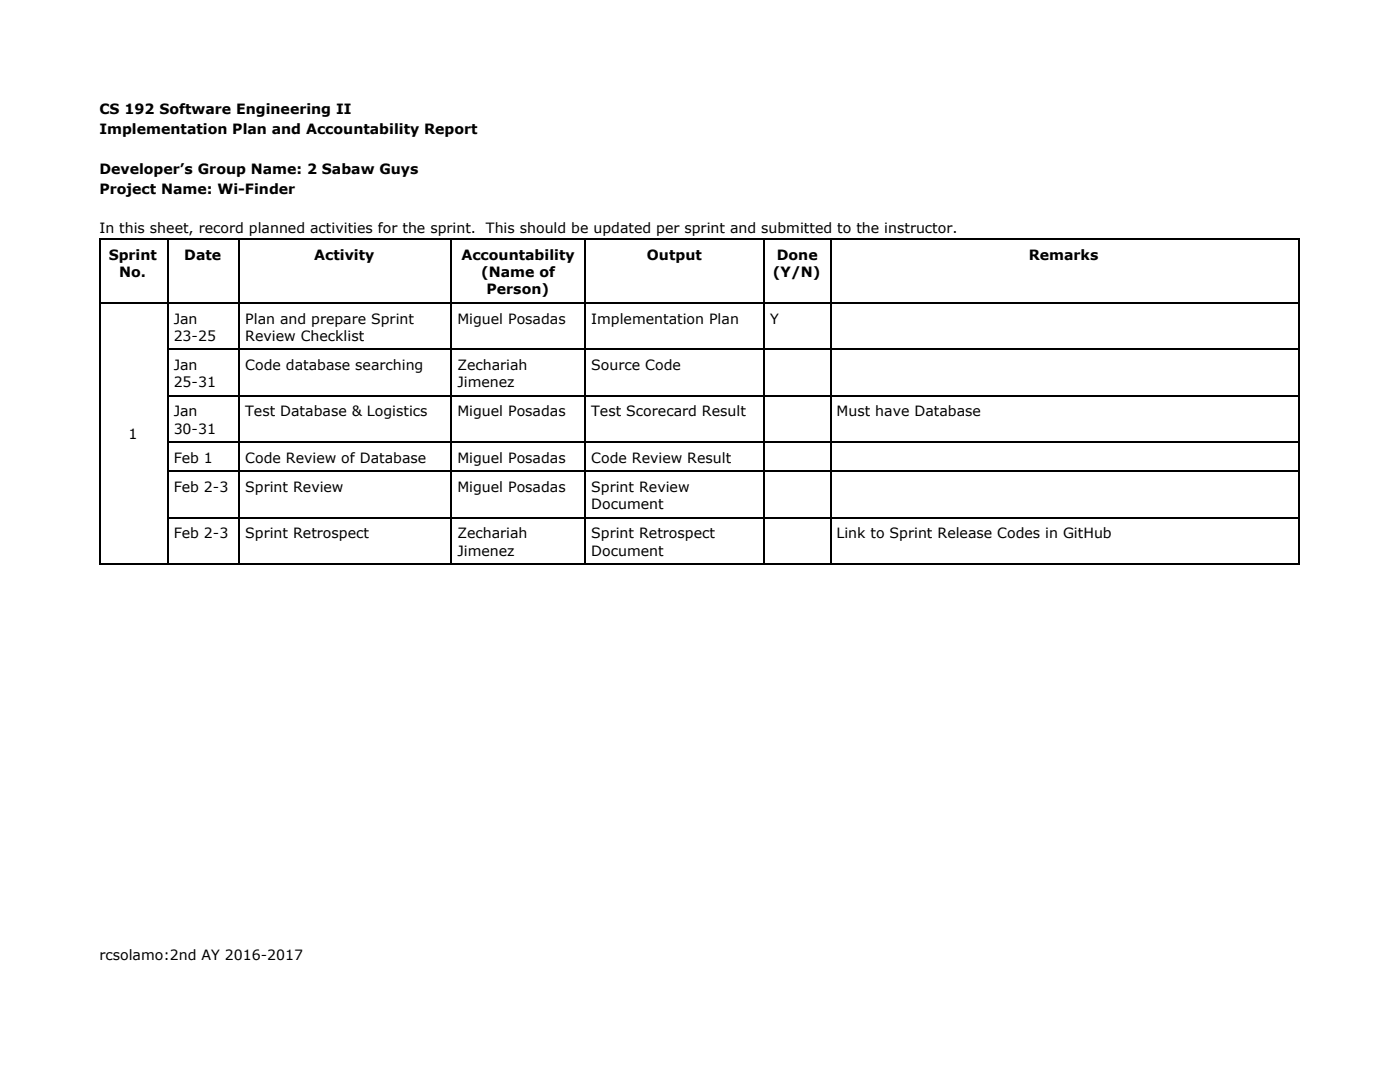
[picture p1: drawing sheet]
<svg xmlns="http://www.w3.org/2000/svg" width="279mm" height="216mm" viewBox="0 0 279 216" stroke-linecap="round" stroke-linejoin="round" font-family="sans-serif">
<defs><g id="words">
<g font-size="2.8">
<text x="19.8" y="22.8">CS 192 Software Engineering II</text>
<text x="19.8" y="26.7">Implementation Plan and Accountability Report</text>
<text x="19.8" y="34.7">Developer’s Group Name: 2 Sabaw Guys</text>
<text x="19.8" y="38.6">Project Name: Wi-Finder</text>
<text x="19.8" y="46.6">In this sheet, record planned activities for the sprint.</text>
<text x="97" y="46.6">This should be updated per sprint and submitted to the instructor.</text>
<text x="21.7" y="51.9">Sprint</text>
<text x="36.8" y="51.9">Date</text>
<text x="62.7" y="51.9">Activity</text>
<text x="92.1" y="51.9">Accountability</text>
<text x="129.1" y="51.9">Output</text>
<text x="155" y="51.9">Done</text>
<text x="205.3" y="51.9">Remarks</text>
<text x="23.8" y="55.3">No.</text>
<text x="96" y="55.3">(Name of</text>
<text x="97.1" y="58.7">Person)</text>
<text x="154.3" y="55.3">(Y/N)</text>
<text x="34.7" y="64.6">Jan</text>
<text x="48.9" y="64.6">Plan and prepare Sprint</text>
<text x="91.3" y="64.6">Miguel Posadas</text>
<text x="118" y="64.6">Implementation Plan</text>
<text x="153.7" y="64.6">Y</text>
<text x="34.7" y="68">23-25</text>
<text x="48.9" y="68">Review Checklist</text>
<text x="34.7" y="73.8">Jan</text>
<text x="34.7" y="77.3">25-31</text>
<text x="48.9" y="73.8">Code database searching</text>
<text x="91.3" y="73.8">Zechariah</text>
<text x="91.3" y="77.3">Jimenez</text>
<text x="118" y="73.8">Source Code</text>
<text x="34.7" y="83.1">Jan</text>
<text x="48.9" y="83.1">Test Database &amp; Logistics</text>
<text x="91.3" y="83.1">Miguel Posadas</text>
<text x="118" y="83.1">Test Scorecard Result</text>
<text x="167" y="83.1">Must have Database</text>
<text x="25.7" y="87.6">1</text>
<text x="34.7" y="86.5">30-31</text>
<text x="34.7" y="92.3">Feb 1</text>
<text x="48.9" y="92.3">Code Review of Database</text>
<text x="91.3" y="92.3">Miguel Posadas</text>
<text x="118" y="92.3">Code Review Result</text>
<text x="34.7" y="98.2">Feb 2-3</text>
<text x="48.9" y="98.2">Sprint Review</text>
<text x="91.3" y="98.2">Miguel Posadas</text>
<text x="118" y="98.2">Sprint Review</text>
<text x="118" y="101.6">Document</text>
<text x="34.7" y="107.4">Feb 2-3</text>
<text x="48.9" y="107.4">Sprint Retrospect</text>
<text x="91.3" y="107.4">Zechariah</text>
<text x="118" y="107.4">Sprint Retrospect</text>
<text x="167" y="107.4">Link to Sprint Release Codes in GitHub</text>
<text x="91.3" y="110.9">Jimenez</text>
<text x="118" y="110.9">Document</text>
<text x="19.8" y="191.6">rcsolamo:2nd AY 2016-2017</text>
</g>
</g></defs>
<g fill="none" stroke="#000" stroke-width=".26">
<path d="M19.8 47.8h239.5M20 47.6v65.1M33.5 47.6v65.1M47.8 47.6v65.1M90.1 47.6v65.1M116.8 47.6v65.1M152.5 47.6v65.1M165.8 47.6v65.1M259.2 47.6v65.1M19.8 60.5h239.5M33.3 79h226M33.3 69.7h226"/>
<path d="M33.3 94.1h226M33.3 88.2h226M19.8 112.6h239.5M33.3 103.3h226"/>
</g>
<use href="#words"/>
</svg>
